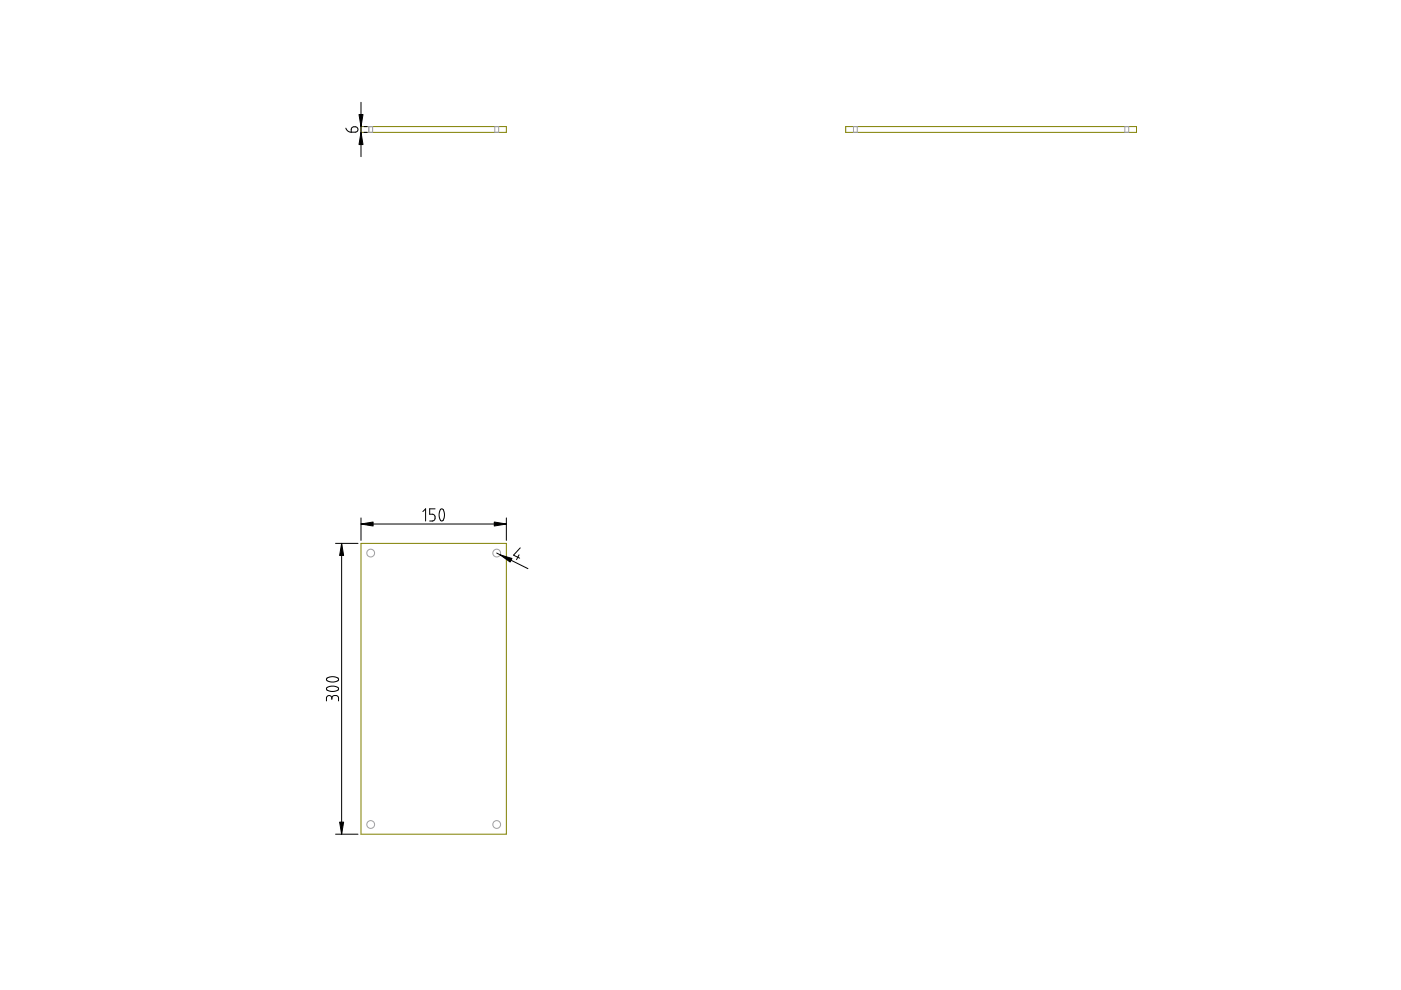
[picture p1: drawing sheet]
<svg xmlns="http://www.w3.org/2000/svg" width="297mm" height="210mm" viewBox="0 0 297 210" stroke-linecap="round" stroke-linejoin="round" font-family="sans-serif">
<path d="M76.5 26.8h30.9v1.3h-30.9zM179.3 26.8h61.7v1.3h-61.7zM76.5 115.2h30.9v61.7h-30.9z" fill="none" stroke="#808000" stroke-width=".21"/>
<g fill="none" stroke="#a0a0a4" stroke-width=".21">
<path d="M78.2 26.8h.8v1.3h-.8zM104.9 26.8h.8v1.3h-.8zM181 26.8h.8v1.3h-.8zM238.5 26.8h.8v1.3h-.8z"/>
<circle cx="78.6" cy="117.3" r=".82"/>
<circle cx="105.3" cy="117.3" r=".82"/>
<circle cx="78.6" cy="174.8" r=".82"/>
<circle cx="105.3" cy="174.8" r=".82"/>
</g>
<g fill="none" stroke="#000" stroke-width=".21">
<path d="M73.3 27.2l.4 .6 .8 .2M74.7 27l.3-.1 .6 .1 .3 .3-.1 .4-.4 .3h-.9v-.7zM76.5 21.7v11.5M77.2 26.8h.6M77.2 28.1h.6M71.1 115.2h4.8M72.4 115.2v61.7M76.5 109.8v4.8M76.5 111.1h30.9M89.7 108.5l.5-.6v2.6M92.2 107.9h-1.1v1.1l.7 .1 .4 .5v.5l-.2 .3-.9 .1M93.4 108a.65 .65 0 0 1 .7 .2 .65 .65 0 0 1 .1 .6l-.1 1.3-.3 .3h-.2l-.3-.3-.2-.8z"/>
<path d="M105.3 117.3l6.6 3.3M107.4 109.8v4.8M110 117.6l-.5 1.1M110.3 116.2l-1.4 1.5 1.3 .6M69.3 143.8l.7-.3h.8l.9 .3 .1 .4-.6 .3-1.1 .1-.7-.3-.2-.2zM69.3 145.8l.7-.3h.8l.8 .3 .2 .4-.6 .3-1 .1-.9-.3zM70.4 148l-.3-.4h-.6l-.3 .3v.7M70.4 148l.3-.5h.7l.4 .3v.8M70.4 148v.3M71.1 176.9h4.8"/>
</g>
<path d="M76.1 24.3h.9l-.5 2.5zM76.5 28.1l.5 2.5h-.9zM72.4 115.2l.5 2.6h-.9zM76.5 111.1l2.6-.4v.8zM106 117.6l2.5 .8-.3 .8zM104.8 110.7l2.6 .4-2.6 .4zM72 174.3h.9l-.5 2.6z" fill="#000" stroke="#000" stroke-width=".21"/>
</svg>
